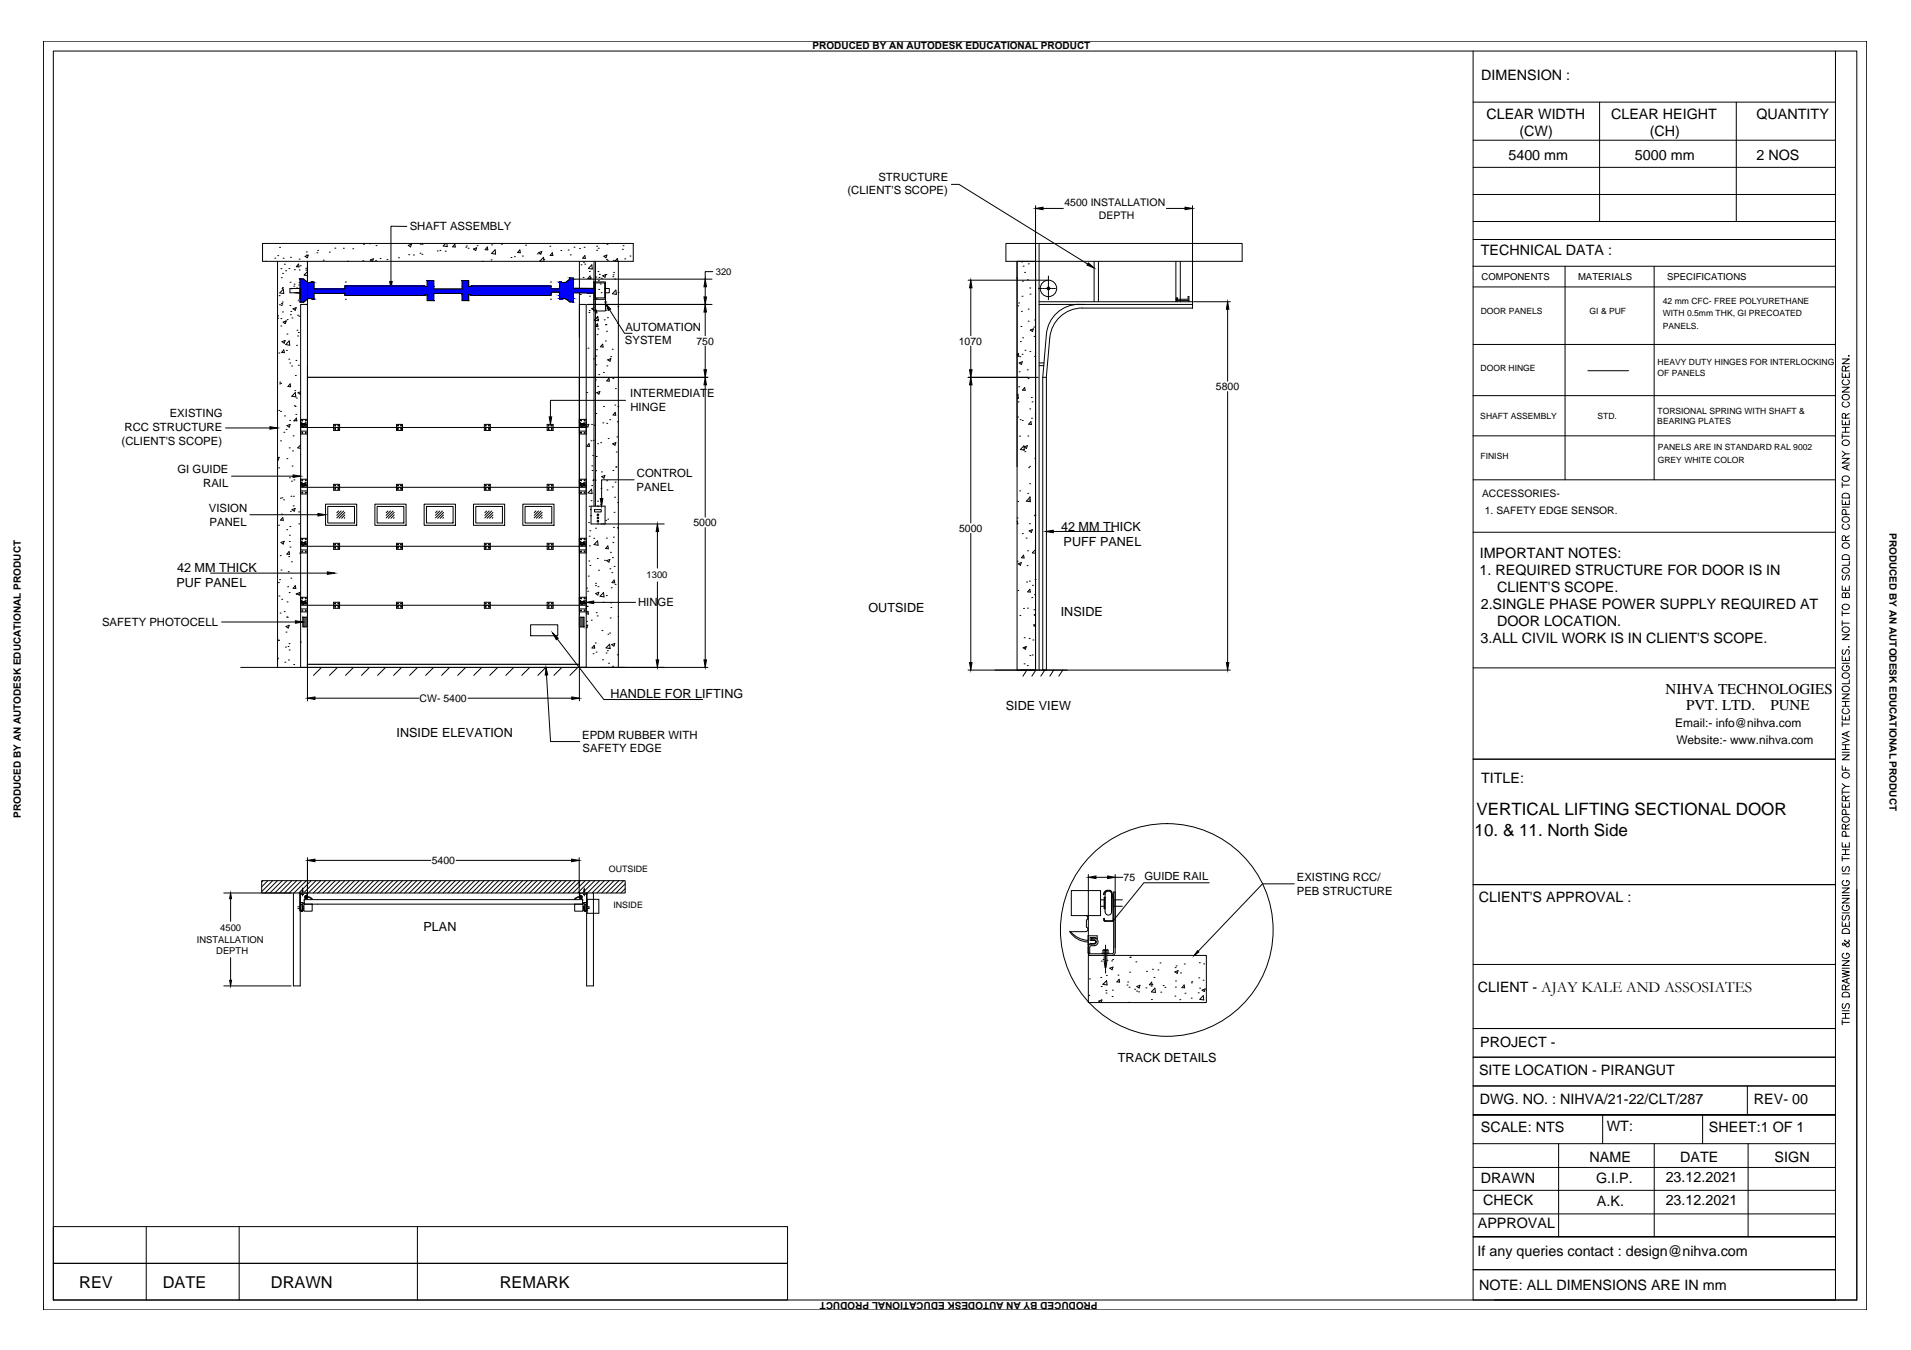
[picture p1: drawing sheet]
<svg xmlns="http://www.w3.org/2000/svg" width="841mm" height="594mm" viewBox="0 0 841 594" stroke-linecap="round" stroke-linejoin="round" font-family="sans-serif">
<defs><g id="words">
<g font-size="7.5">
<text x="649.8" y="358.6">VERTICAL LIFTING SECTIONAL DOOR</text>
<text x="649" y="367.7">10. &amp; 11. North Side</text>
</g>
<g font-size="7.2">
<text x="34.9" y="566.7">REV</text>
<text x="71.6" y="566.7">DATE</text>
<text x="119.2" y="566.7">DRAWN</text>
<text x="219.9" y="566.7">REMARK</text>
</g>
<g font-size="6.6">
<text x="733" y="305.3">NIHVA TECHNOLOGIES</text>
<text x="742" y="312.2">PVT. LTD.</text>
<text x="779.1" y="312.2">PUNE</text>
</g>
<g font-size="6.3">
<text x="651.8" y="35.3">DIMENSION :</text>
<text x="654.1" y="52.6">CLEAR WIDTH</text>
<text x="709" y="52.6">CLEAR HEIGHT</text>
<text x="773" y="52.6">QUANTITY</text>
<text x="668.7" y="60">(CW)</text>
<text x="726.1" y="60">(CH)</text>
<text x="663.8" y="70.4">5400 mm</text>
<text x="719.5" y="70.4">5000 mm</text>
<text x="773" y="70.5">2 NOS</text>
<text x="651.7" y="112.4">TECHNICAL DATA :</text>
<text x="651.2" y="245.7">IMPORTANT NOTES:</text>
<text x="651.1" y="253.1">1. REQUIRED STRUCTURE FOR DOOR IS IN</text>
<text x="658.8" y="260.6">CLIENT'S SCOPE.</text>
<text x="651.7" y="268">2.SINGLE PHASE POWER SUPPLY REQUIRED AT</text>
<text x="658.8" y="275.4">DOOR LOCATION.</text>
<text x="651.6" y="282.9">3.ALL CIVIL WORK IS IN CLIENT'S SCOPE.</text>
<text x="651.8" y="344.4">TITLE:</text>
<text x="650.8" y="396.9">CLIENT'S APPROVAL :</text>
<text x="650.4" y="436.4">CLIENT - AJAY KALE AND ASSOSIATES</text>
<text x="651.5" y="460.7">PROJECT -</text>
<text x="650.9" y="473.2">SITE LOCATION - PIRANGUT</text>
<text x="651.2" y="485.7">DWG. NO. : NIHVA/21-22/CLT/287</text>
<text x="771.9" y="485.6">REV- 00</text>
<text x="707.1" y="497.8">WT:</text>
<text x="651.7" y="498.2">SCALE: NTS</text>
<text x="752.1" y="498.2">SHEET:1 OF 1</text>
<text x="699.6" y="511.4">NAME</text>
<text x="739.5" y="511.4">DATE</text>
<text x="781" y="511.5">SIGN</text>
<text x="651.7" y="520.8">DRAWN</text>
<text x="702.5" y="520.7">G.I.P.</text>
<text x="733.1" y="520.2">23.12.2021</text>
<text x="652.8" y="530.2">CHECK</text>
<text x="702.8" y="530.7">A.K.</text>
<text x="733.1" y="530.2">23.12.2021</text>
<text x="650.4" y="540.5">APPROVAL</text>
<text x="650.3" y="552.9">If any queries contact : design@nihva.com</text>
<text x="650.9" y="567.8">NOTE: ALL DIMENSIONS ARE IN mm</text>
</g>
<g font-size="5.5">
<text x="467" y="233.5">42 MM THICK</text>
<text x="468.1" y="240.1">PUFF PANEL</text>
<text x="77.9" y="251.9">42 MM THICK</text>
<text x="77.6" y="258.5">PUF PANEL</text>
<text x="382.2" y="269.5">OUTSIDE</text>
<text x="466.9" y="270.9">INSIDE</text>
<text x="268.6" y="306.9">HANDLE FOR LIFTING</text>
<text x="442.7" y="312.3">SIDE VIEW</text>
<text x="174.6" y="324.4">INSIDE ELEVATION</text>
<text x="186.4" y="409.8">PLAN</text>
<text x="492" y="467.4">TRACK DETAILS</text>
</g>
<g font-size="5.2">
<text x="737.3" y="319.9">Email:- info@nihva.com</text>
<text x="737.8" y="327.6">Website:- www.nihva.com</text>
</g>
<g font-size="5">
<text x="386.6" y="79.4">STRUCTURE</text>
<text x="372.9" y="85.5">(CLIENT'S SCOPE)</text>
<text x="180.3" y="101.4">SHAFT ASSEMBLY</text>
<text x="275.2" y="145.5">AUTOMATION</text>
<text x="275" y="151.5">SYSTEM</text>
<text x="277.4" y="174.9">INTERMEDIATE</text>
<text x="74.7" y="183.6">EXISTING</text>
<text x="277.4" y="181">HINGE</text>
<text x="54.8" y="189.6">RCC STRUCTURE</text>
<text x="53.5" y="195.7">(CLIENT'S SCOPE)</text>
<text x="78.1" y="208.4">GI GUIDE</text>
<text x="89.4" y="214.3">RAIL</text>
<text x="280.2" y="216">PANEL</text>
<text x="280.3" y="210">CONTROL</text>
<text x="91.9" y="225.4">VISION</text>
<text x="92.2" y="231.3">PANEL</text>
<text x="280.8" y="266.9">HINGE</text>
<text x="44.9" y="275.5">SAFETY PHOTOCELL</text>
<text x="256.2" y="325.1">EPDM RUBBER WITH</text>
<text x="256.4" y="331.1">SAFETY EDGE</text>
<text x="503.7" y="387.4">GUIDE RAIL</text>
<text x="570.7" y="387.7">EXISTING RCC/</text>
<text x="570.7" y="393.8">PEB STRUCTURE</text>
</g>
<g font-size="4.6">
<text x="468.5" y="90.6">4500 INSTALLATION</text>
<text x="483.6" y="96.2">DEPTH</text>
<text x="306.5" y="151.7">750</text>
<text x="421.9" y="151.7">1070</text>
<text x="535.1" y="171.7">5800</text>
<text x="305.2" y="231.5">5000</text>
<text x="422.1" y="234">5000</text>
<text x="184.7" y="308.9">CW- 5400</text>
<text x="190" y="380.3">5400</text>
<text x="494.5" y="387.7">75</text>
</g>
<g font-size="4.5">
<text x="652.2" y="218.8">ACCESSORIES-</text>
<text x="653.5" y="226.4">1. SAFETY EDGE SENSOR.</text>
</g>
<g font-size="4.4">
<text x="357.6" y="21.6">PRODUCED BY AN AUTODESK EDUCATIONAL PRODUCT</text>
<text x="831.5" y="234.6" transform="rotate(90 831.5 234.6)">PRODUCED BY AN AUTODESK EDUCATIONAL PRODUCT</text>
<text x="9.1" y="360" transform="rotate(-90 9.1 360)">PRODUCED BY AN AUTODESK EDUCATIONAL PRODUCT</text>
<text x="483" y="573" transform="rotate(-180 483 573)">PRODUCED BY AN AUTODESK EDUCATIONAL PRODUCT</text>
</g>
<g font-size="4.2">
<text x="652" y="123.2">COMPONENTS</text>
<text x="694.5" y="123.2">MATERIALS</text>
<text x="733.7" y="123.2">SPECIFICATIONS</text>
</g>
<g font-size="4.1">
<text x="315" y="121">320</text>
<text x="284.5" y="254.5">1300</text>
<text x="96.9" y="409.9">4500</text>
<text x="86.6" y="414.9">INSTALLATION</text>
<text x="95.1" y="419.9">DEPTH</text>
</g>
<g font-size="3.9">
<text x="267.9" y="383.6">OUTSIDE</text>
<text x="270" y="399.6">INSIDE</text>
</g>
<g font-size="3.8">
<text x="731.8" y="133.9">42 mm CFC- FREE POLYURETHANE</text>
<text x="651.7" y="138.2">DOOR PANELS</text>
<text x="699.6" y="138.2">GI &amp; PUF</text>
<text x="731.8" y="139">WITH 0.5mm THK, GI PRECOATED</text>
<text x="731.8" y="144.6">PANELS.</text>
<text x="729.5" y="160.6">HEAVY DUTY HINGES FOR INTERLOCKING</text>
<text x="651.6" y="163.5">DOOR HINGE</text>
<text x="729.5" y="165.7">OF PANELS</text>
<text x="651.5" y="184.5">SHAFT ASSEMBLY</text>
<text x="703" y="184.5">STD.</text>
<text x="729.5" y="182.3">TORSIONAL SPRING WITH SHAFT &amp;</text>
<text x="729.4" y="186.7">BEARING PLATES</text>
<text x="651.6" y="202.1">FINISH</text>
<text x="729.5" y="198.2">PANELS ARE IN STANDARD RAL 9002</text>
<text x="729.5" y="203.6">GREY WHITE COLOR</text>
</g>
</g></defs>
<!-- layer: 0 -->
<g fill="none" stroke="#000" stroke-width=".44">
<path d="M19.1 18.1h802.4v558.3h-802.4zM23.5 22.5h793.7v549.6h-793.7zM648.3 22.5v549.6h159.5v-549.6M648.3 44.9h159.5M704 44.9v52.6M764.1 44.9v52.6M648.3 73.6h159.5M648.3 61.7h159.5M179 99.6h-6.9v24.3M418.7 81.1h3.3l56.7 35.1M455.7 90.5v204.4M459 91.7h9"/>
<path d="M513.3 91.7h8.2M524.8 90.5v45.1l-48.5-.1a14.4 14.4 0 0 0-14.3 13.2M648.3 85.6h159.5M648.3 97.5h159.5M115.5 107.1h163.2v7.9h-163.2zM117.1 115h-.1M121 113.6h.1M122.1 115v178.7M122.2 112.5h.1M123 108.9h.1M123.6 118.2h.1M124.6 113.7h.1"/>
<path d="M125.2 116.3h.1M125.7 119.2h.1M127.1 118.2h.1M127.8 113.2h.1M129.6 118.7h.1M131.4 116.2l.2 1.3-1.2-.1zM131.6 114h.1M131.7 118.8h.1M132.1 117h.1M134.3 112.8l1.4-.5-.4 1.2zM134.5 118.1h.1M134.6 118.9h.1"/>
<path d="M134.8 110.9h.1M134.8 112.3h.1M135.3 119.5l-1.5 1.6 1.5 .2M135.3 115v19M139.5 111.2h.1M139.8 110.2h.1M142.3 114.5h.1M144.9 110.9h.1M147.4 109.2h.1M151.1 109.2h.1M152.9 115h.1M155.3 109.5h.1"/>
<path d="M159.7 114.8h.1M159.9 107.5h.1M162.7 107.3h.1M163.8 115l-.8-.6 1.4-.5-.4 1.1M165.3 114.7h.1M165.5 108.1h.1M167.3 113.7h.1M170.3 114.2h.1M175.4 113.4h.1M179.7 108l1.4-.5-.4 1.2zM179.8 112.1h.1M182 112.2h.1"/>
<path d="M184.8 111.4h.1M185.1 107.1l-.2 .2 1.2 .2-.1-.4M185.7 111.9h.1M192.4 110.4h.1M193.6 110.2h.1M195.9 110.5h.1M196.1 107.1l-1.1 1.1 1.8 .3-.1-1.4M200.2 107.5l.2 1.2-1.2-.1zM205 108.8h.1M205.2 108.2h.1M206 109.2h.1M208.4 109.6l1.4-.6-.4 1.3z"/>
<path d="M210 108.1h.1M212.3 115h.1M214.5 108.7l.2 1.3-1.2-.1zM216.1 114.4h.1M216.4 107.8h.1M217.6 107.1h.1M217.9 109.9l.2 1.9-1.8-.3zM220.7 107.5h.1M224.9 113.3h.1M226.4 113h.1M228.8 110l.2 1.2-1.2-.1zM229.9 112.7h.1"/>
<path d="M231.3 107.9h.1M236.4 111.7h.1M237 111.2l1.4-.6-.4 1.2zM237.5 111.7h.1M238.8 115l-1.2-.2 1.6-1.6 .2 1.8M239.3 114.2h.1M242 108.4h.1M243.1 111.2l.2 1.3-1.2-.1zM246.8 110.2h.1M250 110h.1M251 112.2h.1M252.6 108.8h.1"/>
<path d="M255 115v11.9M255 109.4h.1M255.7 116.5h.1M256.8 115.4h.1M257.1 108.8h.1M257.4 116.2h.1M257.4 112.5l.2 1.2-1.2-.1zM259.4 119.5h.1M260.4 116.5l.3 1.9-1.8-.3 1.6-1.6M261.4 115v107.7M262.1 115v107.7M262.6 110.1h.1"/>
<path d="M262.6 108.4h.1M263.2 119.5h.1M263.3 109.2h.1M265.7 112.8l1.4-.5-.4 1.1zM266.9 114.2h.1M267.1 107.5h.1M267.3 114.5h.1M269.9 114.6h.1M270.1 119.9h.1M271.7 113.7l.2 1.3-1.2-.1zM272.1 115v178.7M273.9 109.7h.1"/>
<path d="M274.2 108.1h.1M274.9 113.9h.1M277.3 112.7h.1M313.7 119.5h-3.3v3.3M442.7 107.1h104v7.9h-104zM447.6 115h8.1v179.9h-8.1zM447.6 115v90.4M449.7 115.3h.1M450.3 117.1h.1M450.9 119.9h.1M452.6 116.1h.1M481.5 115v17.8"/>
<path d="M483.4 115v17.8M517.5 115v17.8M519.4 115v17.8M648.2 117.2h159.5M648.3 105.4h159.5M688.8 117.2v93.9M728 117.2v93.9M122.1 139h.1M122.1 139v1.2M122.8 130.1h.1M123 134.1h.1M123.8 134.4h.1"/>
<path d="M123.8 122.2h.1M123.9 133.5h.1M124.1 133.8h.1M124.1 126.9h.1M124.2 132.9h.1M124.3 126.6h.1M124.3 137.3h.1M124.3 120.3h.1M124.7 127.3l.2 1.9-1.8-.3zM127.6 134.5h.1M127.6 126.9h4.5v1.9h-4.5zM127.6 124.2h.1"/>
<path d="M127.8 138.5h.1M128 137.1h.1M128.2 127.1h.1M128.5 139.9h.1M129 135.9l1.4-.5-.5 1.2zM129.3 125.9h.1M129.4 125h.1M129.7 128.8h2.4v4.2h1.6l1.9-1.6 2.6 .3v-2.6h13.6v.8h35l.5-.2M130.3 126.9l.5-.2-.1 .2M130.6 128.8h1.5v2.6M131 138.7h.1M131.2 132.1h.1"/>
<path d="M131.5 125.4h.1M131.5 139.1h.1M131.6 132.8h.1M132.1 126.9v1.9M132.3 134h3v159.7h-3zM133.7 122.9l-1.6-.1v4.1h-2.4M133.7 122.9l1.9 1.5h1.7v-.3M133.7 122.8v.1M134.3 132.3l-.1 .1M137.3 124.1h.1M137.3 124.1h.9v3.1h13.6v-1.4h35l.5 .3M152 124.1h.1"/>
<path d="M152 131.7h.1M187.3 126.1h.1M187.3 129.7h.1M187.3 129.7h.7v2.6h2.9v-3.2h12.5v3.2h2.9v-2.6h.7M187.3 126.1h.7v-2.6h2.9v3.7h12.5v-3.7h2.9v2.6h.7M207 126.1h.1M207 129.7h.1M207 126.1l.5-.3h35v1.4h3.7v-3.1l2.6 .3 2-1.6v-.5h1.6v4.6h8.9M242.2 124.1h.1M242.2 131.7h.1M251.8 122.8h61.6M255 134h3v159.7h-3z"/>
<path d="M255 128.8v19.6M255.4 129.6h.1M256.3 128.7h.1M256.6 122.1h.1M258.4 134h55M259.2 137.5h.1M259.3 136.7h.1M259.4 130.3h.1M259.7 121.4l.2 1.3-1.2-.1zM259.9 122.3h.1M260.2 127.5l.2 1.2-1.2-.1zM261.3 127.1l-.5 .1 .5 .4"/>
<path d="M261.3 124.1h5.2v7.6h-5.2zM261.3 131.7v5.1h5.2v-5.1M261.3 128.8h-8.9v4.1h-1.6l-2-1.5-2.6 .2v-3h-3.7v1.3h-35l-.5-.2M261.4 135.5l-1 .3 1 .6M261.7 124.5h4.4v6.6h-4.4zM262.1 136.9l.3-.4 .3 1.2h-.6M262.3 121.9h.1M262.4 131.4h.1M263.1 139.3l.2 1.9-1.8-.3zM263.2 134h.1M263.3 123.5h.1M263.5 127.4h.1"/>
<path d="M263.6 122.1h.1M263.8 120.7h.1M264.1 125h.1M264.6 128.8h.1M264.7 122.5h.1M265.2 121.4l1.4-.6-.4 1.2zM266.1 126.9h2.1v1.9h-2.1M266.6 132.9h.1M266.7 120.8h.1M266.8 136.5h.1M267.1 135.8h.1M267.3 139.8h.1"/>
<path d="M268.2 136.3l6.6 10.4h3.4M269.7 121.8h.1M269.8 120.9h.1M270.6 122.8h.1M271 127.7l.3 1.9-1.8-.3zM271.9 135h.1M272 128.7h.1M310.4 126.2v4.5M310.4 137.3v10.4M426.1 123.3h34.9M427.2 126.6v21.1M447.6 122.2v.4"/>
<path d="M447.9 134.6h.1M448.3 133.3h.1M449.5 137h.1M449.8 130.4h.1M450 123.7h.1M452.1 123.1h.1M452.5 136h.1M453.2 126.7h.1M453.3 129.4h.1M461.4 121.4v10.5M474.8 134h50M474.8 133.9a14.4 14.4 0 0 0-14.3 13.1l-1.6 19.1"/>
<path d="M517.7 131.1h.5v1.4h-.5zM518.2 131.7h4.7v-1.2h.4v2.3M518.2 132.3h5.1M525.2 132.8h16.3M540.3 136.1v31.7M648.3 126.3h159.5M122.7 155.3h.1M123.6 143.5h.1M123.6 140.2h.1M124.1 150.4l1.4-.6-.4 1.2zM124.6 141.8l1.4-.6-.5 1.2zM124.9 154l.3 1.2-1.2-.1z"/>
<path d="M126 154.2h.1M126.3 147h.1M126.4 140.7h.1M127.1 158.1h.1M127.3 150l.2 1.9-1.8-.3zM127.5 159.8h.1M130.2 158.6h.1M130.5 152h.1M130.7 145.3h.1M131 147.9h.1M131.3 146.3h.1M258.8 153.2h.1"/>
<path d="M261.2 157.9h.1M262.2 140.2h.1M262.3 156.7h.1M262.5 153.9h.1M262.7 143.1h.1M262.8 147.3h.1M262.9 142.5l.3 1.2-1.2-.1zM263 140.6h.1M263.1 144.8h.1M265.2 151.5l.2 1.2-1.1-.1zM265.9 140.7h.1M266.4 150.1h.1"/>
<path d="M266.4 142.9h.1M266.7 142.9h.1M266.9 145.8h.1M267.4 158.4l1.4-.6-.4 1.2zM268.7 157h.1M269.4 153.7h.1M271.7 142.2h.1M310.4 152.3v10.4M427.2 152.3v10.4M447.6 156.2l.6-.7 .2 1.3-.8-.1M448.5 159.7l1.4-.5-.4 1.2zM448.8 157h.1"/>
<path d="M449 150.3h.1M449.3 143.7h.1M449.8 155.9h.1M450.1 148.7h.1M451.1 154.1h.1M452.5 141.3h.1M453.2 154.7h.1M453.4 145.2l1.4-.5-.4 1.2zM454.9 143.9h.1M455.1 148h.1M455.3 156.8h.1M455.3 140.8h.1"/>
<path d="M462 148.7l-1.5 17.4M648.3 151.6h159.5M810.7 158h3.2l-3.2 2h3.2M813.7 156.4v.3zM123.1 168.9h.1M123.1 168.2h.1M123.5 168.7h.1M127.7 168.9l.2 1.3-1.2-.1zM128.3 161.1h.1M129.5 178.5h.1M129.7 171.9h.1M129.9 178.8h.1"/>
<path d="M130 165.3h.1M130 172.7l.2 2-1.8-.3zM130.4 175.2h.1M131.3 160.7h.1M132.3 172.4l-1.1 .4 .9 .7 .2-.5M135.3 161.1v132.6M135.3 166.1h119.7v127.6M255.4 166.1h56.1M258.2 172.7h.1M259.1 166.1h.1M262.1 167.2h.1M262.3 160.6h.1"/>
<path d="M262.6 172.8l1.4-.5-.4 1.2zM263 170h.1M263.5 164.8h.1M265.5 163.9h.1M265.6 178.9h.1M267.1 161h.1M268 166.5l.2 1.2-1.2-.1zM269.7 166.6h.1M270.6 178.3h.1M270.8 171h.1M271.9 179h.1M275.3 176.2h-33.1v7.3"/>
<path d="M310.4 169.4v58.2M426.1 166.1h30.8M427.2 169.4v60.7M447.6 173.8l.4-.3 .2 1.8-.6-.1M448.1 176.9h.1M448.3 170.2h.1M448.5 163.6h.1M450.9 170.5l.3 1.3-1.2-.1zM452.1 162.8h.1M452.4 166.6h.1M453.2 179.9h.1M453.9 174.9h.1"/>
<path d="M454.2 176.9h.1M540.3 172.3v119.3M648.2 174.1h159.5M698.8 163.1h17.9M810.7 170.4h3.2l-3.2 2.1h3.2M810.7 164.1v2h3.2v-2M810.9 174.2a1.58 1.58 0 0 1 1.9-.6 1.58 1.58 0 0 1 .9 1.8 1.57 1.57 0 0 1-1.9 .6 1.57 1.57 0 0 1-.9-1.8zM811.5 176.9a1.16 1.16 0 0 0-.8 1.3 1.16 1.16 0 0 0 1.2 .9h.8a1.15 1.15 0 0 0 1.2-.9 1.15 1.15 0 0 0-.8-1.3M811.5 167.1a1.16 1.16 0 0 0-.8 1.3 1.16 1.16 0 0 0 1.2 1h.8a1.15 1.15 0 0 0 1.2-1 1.15 1.15 0 0 0-.8-1.3M812.2 163.2l-.1-1.8-.8-.3-.4 .3-.2 1.8h3.2M812.2 164.9v1.2M813.9 161.1l-1.7 1.1"/>
<path d="M99.3 188.3h19.5M122.7 180.6h.1M123.5 181h.1M123.5 194h.1M124.9 190.2h.1M125.2 183h.1M125.9 189h.1M126.3 187.3l1.4-.5-.4 1.2zM127.3 197.1h.1M127.5 185h.1M128.7 198.4h.1M129 191.8h.1"/>
<path d="M129.3 185.2h.1M130.2 182.4h.1M130.4 184l.3 1.2-1.2-.1zM132.3 195.8l-1.3 1.3 1.3 .2M132.3 184.6v6.4h3M135.3 188.1h119.7M146.8 186.8h2.7v2.6h-2.7zM174.5 186.8h2.6v2.6h-2.6zM213.2 186.8h2.6v2.6h-2.6zM240.8 186.8h2.6v2.6h-2.6zM258 187.2l1.1-.5-.4 1.2-.7-.5M258 184.6v6.4h-3"/>
<path d="M259.2 195.2l.2 1.3-1.2-.1zM260.1 194h.1M260.3 186.8h.1M261.1 193.7h.1M261.3 187.1h.1M262.2 181.9h.1M263 195.3h.1M264.3 194.8h.1M265.3 186.1h.1M267 186.3h.1M267.6 193h.1M268.3 184.7h.1"/>
<path d="M269.6 195.3l1.4-.5-.3 1.1zM270.7 181.5l.3 1.2-1.2-.1zM271.2 198.9h.1M271.5 192.3h.1M271.7 185.6h.1M447.8 183.5h.1M448.7 191.9h.1M449 184.7h.1M449.9 185.1h.1M450.2 197.9h.1M450.6 196.2l.2 1.9-1.8-.3zM450.7 196.7l1.4-.6-.4 1.2z"/>
<path d="M451 198.8h.1M452.3 191.9h.1M453.7 185.5l.2 1.3-1.2-.1zM454 184.1h.1M455.7 182.1v.2M648.2 191.8h159.5M810.7 184.9v2h3.2v-2M810.7 191v2M810.7 198.5l1.5 1.2M810.7 192h3.2M810.7 190.2h3.2M810.7 188.1h3.2"/>
<path d="M810.9 194.3a1.58 1.58 0 0 1 1.9-.7 1.58 1.58 0 0 1 .9 1.8 1.57 1.57 0 0 1-1.9 .7 1.57 1.57 0 0 1-.9-1.8zM812.2 184l-.1-1.8-1.1-.1-.3 1.9h3.2M812.2 185.7v1.2M812.2 188.1v2.1M813.9 199.7h-1.7l-1.5 1.2M813.9 181.9l-1.7 1.1M101.9 209.5h27.1M122.1 201.5l.8-.3-.5 1.2-.3-.1M122.6 205.9h.1M123.4 219.2h.1M124.1 219.1h.1M124.8 219.9h.1"/>
<path d="M126.3 201.8h.1M127.4 210.3h.1M128 218.4h.1M128.3 211.7h.1M128.5 205.1h.1M128.7 209.7h.1M129.1 218.4h.1M129.3 211.2h.1M132.3 200.1h.1M132.3 210.9v6.5h3M135.3 214.4h119.7M146.8 213.1h2.7v2.7h-2.7z"/>
<path d="M174.5 213.1h2.6v2.7h-2.6zM213.2 213.1h2.6v2.7h-2.6zM240.8 213.1h2.6v2.7h-2.6zM258 210.9v6.5h-3M260.3 215.3l.3 1.9-1.8-.3zM260.4 213.7h.1M260.4 205h.1M260.6 207h.1M260.8 200.4h.1M261.4 210.9l-.4 .5h.4M262.1 210.5v1M262.2 207.2h.1"/>
<path d="M262.4 200.9h.1M264.5 214.9h.1M264.7 207.7h.1M264.8 209.7l1.4-.5-.4 1.2zM267 211.6h.1M267.1 215.6h.1M269.5 214.3h.1M269.7 207h.1M270.5 218.8h.1M270.7 212.2h.1M270.9 205.5h.1M271.1 205.5h.1"/>
<path d="M279.1 211.1h-14.3v8.3M448.8 216h.1M452.3 217.1h.1M452.7 205.8h.1M453 218.7h.1M453.1 212.9h.1M453.1 205.2h.1M453.3 218.9l-1.6 1.6 1.8 .3-.2-1.9M455.7 201.5v.2M648.3 211.1h159.5M810.7 201.7h3.2l-3.2 2.1h3.2M810.7 212.4v2.1"/>
<path d="M810.7 213.5h3.2M810.9 217.6a1.76 1.76 0 0 1 3 .5v1h-3.2zM810.9 210a1.58 1.58 0 0 1 1.9-.6 1.58 1.58 0 0 1 .9 1.8 1.57 1.57 0 0 1-1.9 .7 1.57 1.57 0 0 1-.9-1.9zM812.8 205v1.5M813.9 204.5l-3.2 1.2 3.2 1.3M110 226.5h29.9M122.6 231.1h.1M123.7 238.7l1.4-.5-.5 1.2zM123.8 226.3h.1M124.4 227.7l.3 1.3-1.2-.1zM126.2 233.1h.1M127.3 238.3h.1"/>
<path d="M127.4 235.5h.1M127.6 231.7h.1M127.8 225h.1M128.5 224.3l1.4-.6-.4 1.2zM129 222.6h.1M131.4 225.3h.1M131.5 230.5h.1M132.3 236.9v6.4h3M143.3 221.9h13.7v9.3h-13.7zM144.2 222.9h11.8v7.3h-11.8zM146.8 239.1h2.7v2.7h-2.7zM149 224.9l-.8 .7"/>
<path d="M150.1 224.9l-1.9 1.9M151.3 224.9l-3.1 3M151.8 225.5l-2.6 2.6M151.8 226.6l-1.5 1.5M151.8 227.7l-.3 .4M165 221.9h13.7v9.3h-13.7zM166 222.9h11.7v7.3h-11.7zM170.7 224.9l-.8 .7M171.8 224.9l-1.9 1.9M173 224.9l-3.1 3M173.5 225.5l-2.6 2.6M173.5 226.6l-1.4 1.5"/>
<path d="M173.5 227.7l-.3 .4M174.5 239.1h2.6v2.7h-2.6zM186.7 221.9h13.7v9.3h-13.7zM187.7 222.9h11.7v7.3h-11.7zM192.4 224.9l-.7 .7M193.6 224.9l-1.9 1.9M194.7 224.9l-3 3M195.2 225.5l-2.6 2.6M195.2 226.6l-1.5 1.5M195.2 227.7l-.3 .4M208.4 221.9h13.7v9.3h-13.7zM209.4 222.9h11.7v7.3h-11.7z"/>
<path d="M213.2 239.1h2.6v2.7h-2.6zM214.1 224.9l-.7 .7M215.3 224.9l-1.9 1.9M216.4 224.9l-3 3M216.9 225.5l-2.6 2.6M216.9 226.6l-1.5 1.5M216.9 227.7l-.3 .4M230.1 221.9h13.7v9.3h-13.7zM231.1 222.9h11.7v7.3h-11.7zM235.9 224.9l-.8 .7M237 224.9l-1.9 1.9M238.1 224.9l-3 3"/>
<path d="M238.6 225.5l-2.6 2.6M238.6 226.6l-1.4 1.5M238.6 227.7l-.3 .4M240.8 239.1h2.6v2.7h-2.6zM258 236.9v6.4h-3M259 230h.1M259.3 222.8h.1M259.3 236h.1M259.6 233.6h.1M259.9 226.9h.1M260.1 220.3h.1M260.1 224.1v.3"/>
<path d="M261.3 236.9h.1M261.6 224.3h3v1h-3zM262.1 232.4h.1M262.9 220.5h.1M263 238l.2 1.9-1.8-.3zM264.2 222.2h.1M266.3 230.6v-7.9h-6.2v7.9h32.2M266.5 229h.1M266.9 236.8h.1M267.5 228.5h.1M269.7 238.7h.1M269.9 236.4h.1"/>
<path d="M270 232.1h.1M270.2 225.5h.1M271.8 221.1h.1M272.1 232.1l-.3 .2 .3 .1M289.3 233.9v16.1M310.4 232.2v58.2M427.2 234.7v56.9M447.6 228h.1M447.6 229.4l.3 1.1h-.3M447.9 220.7h.1M449.9 234.8h.1M451.6 236.8h.1"/>
<path d="M452.9 220.1h.1M452.9 233.6l1.4-.5-.4 1.2zM453.1 230.5h.1M455.2 226.9h.1M455.5 226.6h.1M463.5 233.9h26.7M648.3 234.2h159.5M810.7 220v2h3.2v-2M810.7 223.2h3.2M810.9 239.5a1.58 1.58 0 0 1 1.9-.6 1.58 1.58 0 0 1 .9 1.8 1.57 1.57 0 0 1-1.9 .6 1.57 1.57 0 0 1-.9-1.8zM810.9 228a1.58 1.58 0 0 1 1.9-.6 1.58 1.58 0 0 1 .9 1.8 1.57 1.57 0 0 1-1.9 .6 1.57 1.57 0 0 1-.9-1.8zM811.5 230.7a1.16 1.16 0 0 0-.8 1.3 1.16 1.16 0 0 0 1.2 .9h.8a1.15 1.15 0 0 0 1.2-.9 1.15 1.15 0 0 0-.8-1.3"/>
<path d="M812.2 237.9l-.1-1.9-1.1-.1-.3 2h3.2M812.2 220.8v1.2M812.4 226.3l-.2-1.8-.4-.3-.9 .3-.2 1.8h3.2M813.9 235.7l-1.7 1.1M92.7 252.2h51.4M122.5 256.4h.1M123 255.1h.1M123.3 244.5h.1M123.7 250.9h.1M126.6 258.2h.1M126.8 251.6h.1M127.1 244.9h.1"/>
<path d="M127.2 242.7l.2 1.3-1.1-.1zM127.6 240.7h.1M128 254.4h.1M128.2 247.2h.1M130 257.7l.2 1.3-1.2-.1zM131.8 243.4h.1M135.3 240.4h119.7M258.2 258.8h.1M258.9 253.5h.1M259.1 246.9h.1M259.4 240.2h.1M259.6 248.8h.1"/>
<path d="M262.1 257.7h.1M262.1 256.7h.1M262.9 245.8h.1M263.2 258.2h.1M263.4 250.9h.1M266 246.6h.1M267 246.7l1.4-.5-.4 1.2zM267.5 240.2l.2 1.3-1.2-.1zM268.4 250.3h.1M268.7 243.1h.1M269 258.6h.1M269.3 252h.1"/>
<path d="M269.5 245.4h.1M270.3 249.2h.1M270.3 255.3l.2 1.2-1.2-.1zM270.7 257.2h.1M289.3 256.1v34.3M447.6 247h.1M447.9 259.8h.1M448.1 248.1l1.4-.5-.4 1.2zM450.5 244.3l.2 1.3-1.2-.2zM451.8 256.1h.1M452 248.9h.1M452.3 242.4h.1"/>
<path d="M453 255.7h.1M453.2 259.3l.2 1.2h-1.1zM454.4 257.6h.1M455.5 255h.1M455.7 241.8l-1.4 1.5 1.4 .2M810.7 257.8v2h3.2v-2M810.9 250.4a1.58 1.58 0 0 1 1.9-.6 1.58 1.58 0 0 1 .9 1.8 1.57 1.57 0 0 1-1.9 .6 1.57 1.57 0 0 1-.9-1.8zM810.9 244.7a1.76 1.76 0 0 1 3 .4v1.1h-3.2zM811.2 253.1l-.5 .8 .5 1.3 .7-.3 .8-1.7 .7-.1 .3 .3 .2 1.1-.5 .7M812.2 258.6v1.2M813.9 247v1.7h-3.2M97.5 273.7h32.5"/>
<path d="M122.8 262.3h.1M123.3 269.8h.1M124 263.7h.1M125.1 269.1h.1M125.9 278.2h.1M125.9 275.7l1.4-.5-.5 1.2zM126.1 271.5h.1M126.3 264.9h.1M126.5 271.6h.1M127.3 260.8h.1M130.3 261.3h.1M130.4 261.5h.1"/>
<path d="M130.7 261.2l1.4-.5-.4 1.2zM132.3 273.2l-.5 .7h.5M132.3 262.8v6.5h3M135.3 266.3h119.7M135.3 271.6h-2v4.2h2M146.8 265h2.7v2.7h-2.7zM174.5 265h2.6v2.7h-2.6zM213.2 265h2.6v2.7h-2.6zM233.5 274.9h12v4.9h-12zM240.8 265h2.6v2.7h-2.6zM255 271.6h2v4.2h-2M258 269.9l.8-.9 .2 1.2h-1"/>
<path d="M258 275.4l.7-.3-.4 1.2-.3-.2M258 262.8v6.5h-3M258.2 273.4h.1M258.2 266.9h.1M258.4 266.8h.1M258.6 260.2h.1M260.2 272.9h.1M261.3 265.1h18.4M262.1 261.2l1.4-.6-.4 1.3zM262.4 269.6h.1M262.8 271h.1M264.9 277.5h.1"/>
<path d="M265.4 265h.1M265.6 260.8l.2 1.9-1.7-.3zM266.8 262.1h.1M267.6 279.1h.1M268.3 278.6h.1M268.5 271.9h.1M268.7 265.3h.1M268.8 267.4h.1M272.1 271.4h.1M272.1 271.3v.1M448.8 270.8h.1M450.4 267.7h.1"/>
<path d="M452.2 267.6h.1M454.1 263h.1M454.8 275h.1M455 268.3h.1M455.3 261.7h.1M455.7 274.6l-.6 .8 .6 .1M455.7 270.4l-.6 .2 .6 .4M810.7 279.3h3.2l-3.2 2.2h3.2M810.7 268.9v2.1M810.7 273.2v2.1M810.7 274.2h3.2M810.7 269.9h3.2"/>
<path d="M810.9 266.5a1.59 1.59 0 0 1 1.9-.6 1.59 1.59 0 0 1 .9 1.8 1.59 1.59 0 0 1-1.9 .6 1.59 1.59 0 0 1-.9-1.8zM811.2 276.2a1.57 1.57 0 0 1 1.8-.2 1.57 1.57 0 0 1 .7 1.7 1.5 1.5 0 0 1-2 .6 1.5 1.5 0 0 1-.5-2.1zM812.2 261.6l.6-.8 .8 .2 .3 .6v1.4h-3.2l.2-1.9 .4-.3 .8 .3 .1 1.9M122.1 289.7l.3-.1-.3 .8M122.4 281.7h.1M122.6 281.8h.1M125.4 291.4h.1M125.6 284.8h.1M126.8 284.5h.1M126.9 290.4h.1M127.2 283.2h.1M127.2 286h.1"/>
<path d="M129.3 292.4h.1M132.2 282.6h.1M135.3 294.1v14.3M135.3 292.3h119.7M141.5 293.7l-3.5 3.5M148.5 293.7l-3.5 3.5M155.6 293.7l-3.5 3.5M162.6 293.7l-3.5 3.5M169.7 293.7l-3.5 3.5M176.8 293.7l-3.6 3.5M183.8 293.7l-3.5 3.5M190.9 293.7l-3.6 3.5"/>
<path d="M197.9 293.7l-3.5 3.5M204.9 293.7l-3.5 3.5M212 293.7l-3.5 3.5M219 293.7l-3.5 3.5M226.1 293.7l-3.5 3.5M233.1 293.7l-3.5 3.5M240.2 293.7l-3.5 3.5M240.5 297l1.8 29.3h12.8M245.3 281.2l20.4 26.6h43.6M247.3 293.7l-3.5 3.5M254.3 293.7l-3.5 3.5M255 294.1v14.3"/>
<path d="M255 293.7h56.5M261 287.7h.1M261.5 284l.3 1.2-1.3-.1zM262 282.9h.1M262.3 287h.1M265.2 290.4h.1M266.8 287.3h.1M267.3 286.3h.1M267.8 291.9h.1M268 285.2h.1M268.3 283.5l.2 1.9-1.8-.3zM269.2 283.7l1.4-.5-.4 1.1z"/>
<path d="M269.6 293.2h.1M271.7 288.1h.1M426.1 294.9h115.4M450.3 285.1l1.4-.6-.4 1.2zM450.7 292.1h.1M450.7 280.6h.1M450.9 284.9h.1M452.1 292.9h.1M452.9 281h.1M453.2 288.5h.1M454.3 288.2h.1M454.5 281.6h.1"/>
<path d="M648.3 293.9h159.5M810.7 288.7v2h3.2v-2M810.7 291.9h3.2M811.2 296.4a1.55 1.55 0 0 1 1.8-.2 1.55 1.55 0 0 1 .7 1.7 1.57 1.57 0 0 1-1.9 .6 1.57 1.57 0 0 1-.9-1.8zM811.2 285.9l-.5 .7 .5 1.4 .7-.3 .8-1.7 .7-.1 .3 .3 .2 1-.5 .8M811.5 292.9a1.16 1.16 0 0 0-.8 1.4 1.16 1.16 0 0 0 1.2 .9h.8a1.13 1.13 0 0 0 1.2-1.1 1.13 1.13 0 0 0-1.2-1.2v.8M812.2 289.5v1.2M813.6 284.7h.3zM813.9 299.1v1.8h-3.2M138.6 307.2h45.7M206 307.2h45.6M810.7 314.9v1.9h3.2v-1.9"/>
<path d="M810.7 305.4h3.2l-3.2 2.1h3.2M810.7 317.6v2.1M810.7 318.6h3.2M810.7 310.8h3.2M810.7 308.7h3.2M810.9 302.5a1.59 1.59 0 0 1 1.9-.5 1.59 1.59 0 0 1 .9 1.8 1.59 1.59 0 0 1-1.9 .6 1.59 1.59 0 0 1-.9-1.9zM811.5 311.9a1.16 1.16 0 0 0-.8 1.3 1.16 1.16 0 0 0 1.2 .9h.8a1.15 1.15 0 0 0 1.2-.9 1.15 1.15 0 0 0-.8-1.3M812.2 308.7v2.1M812.2 315.6v1.2M648.3 334.1h159.5M810.7 337v1.9h3.2M810.7 332.2h3.2l-3.2 2.1h3.2"/>
<path d="M810.7 324.6l3.2 1.2-3.2 1.2M810.7 331h3.2M810.7 329.8h3.2M810.7 327.7h3.2M812.2 327.7v2.1M812.2 337.7v1.2M812.8 322.3v1.5M813.9 321.8l-3.2 1.3 3.2 1.2M810.7 353.3v1.9h3.2v-1.9M810.7 347.6v2.1M810.7 348.6h3.2M810.7 344.9l1.5 1.2"/>
<path d="M810.9 340.6a1.59 1.59 0 0 1 1.9-.6 1.59 1.59 0 0 1 .9 1.8 1.59 1.59 0 0 1-1.9 .6 1.59 1.59 0 0 1-.9-1.8zM812.2 352.4l-.1-1.9-.8-.2-.4 .2-.2 1.9h3.2M812.2 354v1.2M812.4 358.4l-.2-1.8-.4-.3-.9 .3-.2 1.8h3.2M813.9 346.1h-1.7l-1.5 1.1M813.9 350.3l-1.7 1M135.3 377.4v16.2M138.6 378.6h51M200.7 378.6h50.9M254.9 377.4v12.4M810.7 370.8v1.9h3.2v-1.9M810.7 376.8v2.1"/>
<path d="M810.7 377.9h3.2M810.7 376h3.2M810.7 373.9h3.2M810.9 360a1.58 1.58 0 0 1 1.9-.6 1.58 1.58 0 0 1 .9 1.8 1.57 1.57 0 0 1-1.9 .7 1.57 1.57 0 0 1-.9-1.9zM812.2 364.8l-.1-1.8-1.1-.1-.3 1.9h3.2M812.2 371.5v1.2M812.2 373.9v2.1M812.4 368l-.2-1.8-.4-.3-.9 .3-.2 1.8h3.2M813.9 362.7l-1.7 1.1M98.5 393h29.6M101.5 395.5v9.9M115.2 387.5h20.1v5.5h-20.1z"/>
<path d="M115.8 387.5l-.6 .6M117.9 387.5l-2.7 2.8M120 387.5l-4.8 4.9M122.1 387.5l-5.4 5.5M124.2 387.5l-5.4 5.5M126.3 387.5l-5.4 5.5M128.5 387.5l-5.5 5.5M129.1 393v40.9h3v-40.9M130.6 387.5l-5.4 5.5M132.7 387.5l-5.4 5.5M134.8 387.5l-5.4 5.5M135.4 387.5h119.5"/>
<path d="M135.4 393h119.5M136.9 387.5l-5.4 5.5M139 387.5l-5.4 5.5M141.2 387.5l-5.5 5.5M143.3 387.5l-5.4 5.5M145.4 387.5l-5.4 5.5M147.5 387.5l-5.4 5.5M149.6 387.5l-5.4 5.5M151.7 387.5l-5.4 5.5M153.9 387.5l-5.5 5.5M156 387.5l-5.4 5.5M158.1 387.5l-5.4 5.5"/>
<path d="M160.2 387.5l-5.4 5.5M162.3 387.5l-5.4 5.5M164.4 387.5l-5.4 5.5M166.6 387.5l-5.5 5.5M168.7 387.5l-5.5 5.5M170.8 387.5l-5.5 5.5M172.9 387.5l-5.5 5.5M175 387.5l-5.4 5.5M177.1 387.5l-5.4 5.5M179.3 387.5l-5.5 5.5M181.3 387.5l-5.4 5.5M183.4 387.5l-5.4 5.5"/>
<path d="M185.6 387.5l-5.5 5.5M187.7 387.5l-5.4 5.5M189.8 387.5l-5.4 5.5M191.9 387.5l-5.4 5.5M194 387.5l-5.4 5.5M196.1 387.5l-5.4 5.5M198.3 387.5l-5.5 5.5M200.4 387.5l-5.4 5.5M202.5 387.5l-5.4 5.5M204.6 387.5l-5.4 5.5M206.7 387.5l-5.4 5.5M208.8 387.5l-5.4 5.5"/>
<path d="M211 387.5l-5.5 5.5M213.1 387.5l-5.4 5.5M215.2 387.5l-5.4 5.5M217.3 387.5l-5.4 5.5M219.4 387.5l-5.4 5.5M221.5 387.5l-5.4 5.5M223.7 387.5l-5.5 5.5M225.8 387.5l-5.4 5.5M227.9 387.5l-5.4 5.5M230 387.5l-5.4 5.5M232.1 387.5l-5.4 5.5M234.2 387.5l-5.4 5.5"/>
<path d="M236.4 387.5l-5.5 5.5M238.5 387.5l-5.4 5.5M240.6 387.5l-5.4 5.5M242.7 387.5l-5.4 5.5M244.8 387.5l-5.4 5.5M246.9 387.5l-5.4 5.5M249.1 387.5l-5.5 5.5M251.2 387.5l-5.4 5.5M253.3 387.5l-5.4 5.5M254.9 387.5h20.2v5.5h-20.2zM255.4 387.5l-5.4 5.5M257 392.3l-.7 .7"/>
<path d="M257.5 387.5l-5.4 5.5M258.2 393v40.9h3v-40.9M258.4 395.8h5.1v6.1h-5.1zM259.2 399v.8M259.6 387.5l-5.4 5.5M261.8 387.5l-4.5 4.5M263.9 387.5l-5.4 5.5M266 387.5l-5.4 5.5M268.1 387.5l-5.4 5.5M270.2 387.5l-5.4 5.5M272.3 387.5l-5.4 5.5M274.5 387.5l-5.5 5.5"/>
<path d="M275.1 388.9l-4 4.1M275.1 391.1l-1.9 1.9M479 384.8v35.2M482.3 386.1h5.2M490.8 384.8v32.3M490.8 386.1h3.3M532.1 388.5h-28.7l-13.3 16.4M569.6 388.9h-14l-28.3 29.7M807.8 389.3h-159.5h159.5M810.7 395.3h3.2l-3.2 2.1h3.2M810.7 390.8h3.2l-3.2 2.1h3.2M810.7 394.1h3.2"/>
<path d="M810.7 384.5h3.2M811.2 381.4l-.5 .7 .5 1.4 .7-.3 .8-1.7 .7-.1 .3 .3 .2 1-.5 .8M811.5 398.4a1.16 1.16 0 0 0-.8 1.3 1.16 1.16 0 0 0 1.2 1h.8a1.13 1.13 0 0 0 1.2-1.2 1.13 1.13 0 0 0-1.2-1.1v.8M811.5 387.5a1.16 1.16 0 0 0-.8 1.3 1.16 1.16 0 0 0 1.2 .9h.8a1.13 1.13 0 0 0 1.2-1.1 1.13 1.13 0 0 0-1.2-1.1v.7M817.2 391.4v180.7h-159.5M470.8 410h6.9M810.7 405.6v2h3.2v-2M810.7 401.7h3.2M811.2 408.9l.7-.3 1.5 .3 .5 .8v1h-3.2v-1zM811.2 402.8l-.5 .7 .5 1.4 .7-.3 .8-1.6 .7-.2 .3 .3 .2 1-.5 .8M811.5 419.5a1.19 1.19 0 0 0-.8 1.3 1.19 1.19 0 0 0 1.2 1h.8a1.14 1.14 0 0 0 1.2-1.2 1.14 1.14 0 0 0-1.2-1.1v.7M812.1 413.7l-.3 .3 1.2 .6a1.04 1.04 0 0 1 1 1 1.04 1.04 0 0 1-1 1.1l-1.5-1.7-.8 .5 .5 .5 .7-.2 1.8-1.4 .2-.6-.3-.1"/>
<path d="M812.2 406.4v1.2M98.5 433.9h29.6M101.5 421.4v10M479 420.4h51.9v20.8h-51.9zM479.2 438h.1M479.4 430.8h.1M484.4 430.1h.1M484.6 434.1h.1M484.7 422.9h.1M485.4 433.1h.1M485.5 422.2h.1M486.7 435.8h.1"/>
<path d="M486.8 437h.1M486.9 429.2h.1M487 431.5l.2 1.9-1.7-.3zM487.1 422.6h.1M488.4 426.1l1.4-.5-.4 1.1zM489.2 422.9h.1M489.4 438.5h.1M489.6 435.7h.1M489.7 422.3h.1M492 429.1h.1M492.5 430.9l.2 1.3-1.2-.1zM496 433.5h.1"/>
<path d="M496.3 432.1h.1M496.9 434.5h.1M497.1 427.8h.1M497.3 421.3h.1M497.4 421.2h.1M499.3 435.3h.1M499.9 423.3h.1M500.2 436.1h.1M500.3 434.1l1.4-.5-.4 1.2zM501.1 436.5h.1M504.3 434.7h.1M504.6 427.5h.1"/>
<path d="M506.7 433.9h.1M506.7 439.8h.1M506.8 432.2l.2 1.2h-1.1zM507 433.2h.1M507.2 426.5h.1M507.9 430.1h.1M508.3 434.8l.2 1.9-1.8-.3zM509.6 426.8h.1M510.5 423.7h.1M510.9 436.6h.1M511.9 433.7h.1M512.7 434.5h.1"/>
<path d="M517.1 438.3h.1M517.1 427.7l1.4-.6-.4 1.3zM517.2 425.8h.1M517.3 434.4h.1M517.3 431.7h.1M517.6 425.1h.1M519.2 439.9h.1M519.5 428.1h.1M521.1 433.4l.2 1.3-1.1-.1zM521.2 424.2h.1M521.5 437.1h.1M524.2 439.2h.1"/>
<path d="M524.3 432.5h.1M524.5 432h.1M527.3 436.9h.1M527.6 430.3h.1M527.8 423.7h.1M528 434.8h.1M529 435.7l1.4-.5-.4 1.2zM529.5 431.4h.1M529.6 438.1l.2 1.9-1.8-.3zM529.7 424.2h.1M648.3 424.4h159.5M810.7 427l3.2 .7-3.2 .8 3.2 .7-3.2 .8"/>
<path d="M810.7 422.8h3.2l-3.2 2.1h3.2M810.7 426.1h3.2M811.2 436.9l.7-.3 1.5 .3 .5 .8v1h-3.2v-1zM812.2 435.6l-.1-1.9-.8-.3-.4 .3-.2 1.9h3.2M812.8 430.9v1.5M813.9 430.4l-3.2 1.3 3.2 1.1M813.9 433.4l-1.7 1.1M483.5 440.5l1.4-.5-.4 1.2zM496.7 441.1h.1M648.3 452.6h159.5M810.7 449.9h3.2M810.7 448.8v2.2"/>
<path d="M810.7 448.1h3.2M810.7 446h3.2M810.7 444.8h3.2M811.2 441.6l-.5 .8 .5 1.4 .7-.4 .8-1.6 .7-.2 .3 .3 .2 1.1-.5 .8M812.2 446v2.1M648.3 465.2h159.5M648.3 477.9h159.5M769 477.9v12.7M705.3 490.6v12.7M749.3 490.6v12.7M807.8 490.6h-159.5h159.5M648.3 503.3h159.5"/>
<path d="M648.3 513.7h159.5M685.9 503.3v41M728 503.3v41M769.3 503.3v41M23.5 539.8h323.1v16.1h-323.1zM64.4 539.8v32.3M105.3 539.8v32.3M183.7 539.8v32.3M648.3 523.8h159.5M648.3 534.2h159.5M23.5 555.9h323.1v16.2h-323.1zM648.3 558.7h159.5"/>
<path d="M807.8 544.3h-159.5h159.5"/>
<circle cx="461.4" cy="126.9" r="3.6"/>
<circle cx="133" cy="190.5" r=".19"/>
<circle cx="133" cy="185.1" r=".19"/>
<circle cx="134.6" cy="185.1" r=".19"/>
<circle cx="134.6" cy="190.5" r=".19"/>
<circle cx="147.5" cy="188.8" r=".19"/>
<circle cx="147.5" cy="187.3" r=".19"/>
<circle cx="148.9" cy="187.3" r=".19"/>
<circle cx="148.9" cy="188.8" r=".19"/>
<circle cx="175.1" cy="187.3" r=".19"/>
<circle cx="175.1" cy="188.8" r=".19"/>
<circle cx="176.5" cy="187.3" r=".19"/>
<circle cx="176.5" cy="188.8" r=".19"/>
<circle cx="213.8" cy="188.8" r=".19"/>
<circle cx="213.8" cy="187.3" r=".19"/>
<circle cx="215.2" cy="187.3" r=".19"/>
<circle cx="215.2" cy="188.8" r=".19"/>
<circle cx="241.5" cy="187.3" r=".19"/>
<circle cx="241.5" cy="188.8" r=".19"/>
<circle cx="242.9" cy="187.3" r=".19"/>
<circle cx="242.9" cy="188.8" r=".19"/>
<circle cx="255.7" cy="185.1" r=".19"/>
<circle cx="255.7" cy="190.5" r=".19"/>
<circle cx="257.3" cy="190.5" r=".19"/>
<circle cx="257.3" cy="185.1" r=".19"/>
<circle cx="133" cy="216.8" r=".19"/>
<circle cx="133" cy="211.4" r=".19"/>
<circle cx="134.6" cy="211.4" r=".19"/>
<circle cx="134.6" cy="216.8" r=".19"/>
<circle cx="147.5" cy="213.7" r=".19"/>
<circle cx="147.5" cy="215.2" r=".19"/>
<circle cx="148.9" cy="215.2" r=".19"/>
<circle cx="148.9" cy="213.7" r=".19"/>
<circle cx="175.1" cy="213.7" r=".19"/>
<circle cx="175.1" cy="215.2" r=".19"/>
<circle cx="176.5" cy="215.2" r=".19"/>
<circle cx="176.5" cy="213.7" r=".19"/>
<circle cx="213.8" cy="215.2" r=".19"/>
<circle cx="213.8" cy="213.7" r=".19"/>
<circle cx="215.2" cy="213.7" r=".19"/>
<circle cx="215.2" cy="215.2" r=".19"/>
<circle cx="241.5" cy="213.7" r=".19"/>
<circle cx="241.5" cy="215.2" r=".19"/>
<circle cx="242.9" cy="213.7" r=".19"/>
<circle cx="242.9" cy="215.2" r=".19"/>
<circle cx="255.7" cy="216.8" r=".19"/>
<circle cx="255.7" cy="211.4" r=".19"/>
<circle cx="257.3" cy="211.4" r=".19"/>
<circle cx="257.3" cy="216.8" r=".19"/>
<circle cx="133" cy="237.4" r=".19"/>
<circle cx="134.6" cy="237.4" r=".19"/>
<circle cx="147.5" cy="239.7" r=".19"/>
<circle cx="148.9" cy="239.7" r=".19"/>
<circle cx="175.1" cy="239.7" r=".19"/>
<circle cx="176.5" cy="239.7" r=".19"/>
<circle cx="213.8" cy="239.7" r=".19"/>
<circle cx="215.2" cy="239.7" r=".19"/>
<circle cx="241.5" cy="239.7" r=".19"/>
<circle cx="242.9" cy="239.7" r=".19"/>
<circle cx="255.7" cy="237.4" r=".19"/>
<circle cx="257.3" cy="237.4" r=".19"/>
<circle cx="263.1" cy="226.6" r=".36"/>
<circle cx="263.1" cy="228" r=".36"/>
<circle cx="263.1" cy="229.4" r=".36"/>
<circle cx="133" cy="242.7" r=".19"/>
<circle cx="134.6" cy="242.7" r=".19"/>
<circle cx="147.5" cy="241.1" r=".19"/>
<circle cx="148.9" cy="241.1" r=".19"/>
<circle cx="175.1" cy="241.1" r=".19"/>
<circle cx="176.5" cy="241.1" r=".19"/>
<circle cx="213.8" cy="241.1" r=".19"/>
<circle cx="215.2" cy="241.1" r=".19"/>
<circle cx="241.5" cy="241.1" r=".19"/>
<circle cx="242.9" cy="241.1" r=".19"/>
<circle cx="255.7" cy="242.7" r=".19"/>
<circle cx="257.3" cy="242.7" r=".19"/>
<circle cx="133" cy="263.4" r=".19"/>
<circle cx="133" cy="268.7" r=".19"/>
<circle cx="134.6" cy="263.4" r=".19"/>
<circle cx="134.6" cy="268.7" r=".19"/>
<circle cx="147.5" cy="267.1" r=".19"/>
<circle cx="147.5" cy="265.6" r=".19"/>
<circle cx="148.9" cy="267.1" r=".19"/>
<circle cx="148.9" cy="265.6" r=".19"/>
<circle cx="175.1" cy="267.1" r=".19"/>
<circle cx="175.1" cy="265.6" r=".19"/>
<circle cx="176.5" cy="265.6" r=".19"/>
<circle cx="176.5" cy="267.1" r=".19"/>
<circle cx="213.8" cy="267.1" r=".19"/>
<circle cx="213.8" cy="265.6" r=".19"/>
<circle cx="215.2" cy="267.1" r=".19"/>
<circle cx="215.2" cy="265.6" r=".19"/>
<circle cx="241.5" cy="267.1" r=".19"/>
<circle cx="241.5" cy="265.6" r=".19"/>
<circle cx="242.9" cy="267.1" r=".19"/>
<circle cx="242.9" cy="265.6" r=".19"/>
<circle cx="255.7" cy="268.7" r=".19"/>
<circle cx="255.7" cy="263.4" r=".19"/>
<circle cx="257.3" cy="263.4" r=".19"/>
<circle cx="257.3" cy="268.7" r=".19"/>
<circle cx="513.5" cy="409.2" r="46.8"/>
</g>
<!-- layer: at_Rect -->
<path d="M135.3 293.7v-127.6h119.7v127.6" fill="none" stroke="#000" stroke-width=".44"/>
<!-- layer: 0 -->
<path d="M135.3 293.7h119.7" fill="none" stroke="#a6a6a6" stroke-width=".44"/>
<g fill="#000" stroke="#000" stroke-width=".44">
<path d="M455.7 91.7l3.3-.5v1.1zM521.5 91.2l3.3 .5-3.3 .6zM479 115.7l2.5 2.2-3.1-1.2zM171.5 123.9h1.1l-.5 3.3zM266.5 133.5l2.2 2.5-.9 .6zM310.4 134l.5 3.3h-1.1zM309.8 130.7h1.1l-.5 3.3zM310.4 122.8l.5 3.4h-1.1zM427.2 123.3l.6 3.3h-1.1zM540.3 132.8l.5 3.3h-1.1zM310.4 166.1l.5 3.3h-1.1zM309.8 162.7h1.1l-.5 3.4z"/>
<path d="M427.2 166.1l.6 3.3h-1.1zM426.7 162.7h1.1l-.6 3.4zM118.8 187.8l3.3 .5-3.3 .6zM241.7 183.5h1.1l-.6 3.3zM129 209l3.3 .5-3.3 .6zM264.2 219.4h1.1l-.5 3.3zM139.9 226l3.4 .5-3.4 .6zM289.3 230.6l.6 3.3h-1.1zM460.2 233.9l3.3-.6v1.1zM144.1 251.7l3.3 .5-3.3 .6zM130 273.2l3.3 .5-3.3 .6zM258 265.1l3.3-.6v1.1z"/>
<path d="M240.3 293.7l.8 3.3-1.1 .1zM243.2 278.5l2.5 2.3-.9 .7zM288.8 290.4h1.1l-.6 3.3zM309.8 290.4h1.1l-.5 3.3zM426.7 291.6h1.1l-.6 3.3zM539.7 291.6h1.1l-.5 3.3zM135.3 307.2l3.3-.5v1.1zM251.6 306.7l3.4 .5-3.4 .6zM135.3 378.6l3.3-.5v1.1zM251.6 378.1l3.3 .5-3.3 .6zM101.5 393l.4 2.5h-.8zM479 386.1l3.3-.6v1.1z"/>
<path d="M487.5 385.5l3.3 .6-3.3 .5zM527 418.4l.6 .5-2 1.5zM101.1 431.4h.8l-.4 2.5z"/>
</g>
<!-- layer: at_Rect -->
<path d="M135.3 292.3h119.7v1.4h-119.7z" fill="none" stroke="#595959" stroke-width=".44"/>
<!-- layer: at_Entity -->
<g fill="none" stroke="#000" stroke-width=".44">
<path d="M132.3 186.2h.6v.3v-.3zM132.3 187.5h3M132.3 186.8h3M132.3 188.1h3M132.3 189.7h3M132.6 187.1v-.3v.3h.3h-.6h.6v.4M132.6 186.8h.1M132.9 186.5h1.4h-1.4M132.9 186.5h.1M132.9 187.1h.1M133.3 187.5v.3h.3v-.3M133.9 187.5v-.4h.7v.4"/>
<path d="M134.3 186.5v.6h.3h-.3M134.3 186.1v.1M134.3 187.1h.1M134.6 186.2h-.3v.3M135.3 186.2h-1v.3M135.3 184.6h-3v1.6M255 186.2h.6v.3v-.3zM255 187.5h3M255 186.8h3M255 188.1h3M255 189.7h3M255.3 187.1v-.3v.3h.3h-.6h.6v.4"/>
<path d="M255.3 186.8h.1M255.6 186.5h1.3h-1.3M255.6 186.5h.1M255.6 187.1h.1M256 187.5v.3h.3v-.3M256.6 187.5v-.4h.7v.4M256.9 186.5v.6h.4h-.4M256.9 186.1v.1M256.9 187.1h.1M257.3 186.2h-.4v.3M258 186.2h-1.1v.3M258 184.6h-3v1.6"/>
<path d="M132.3 212.5h.6v.3v-.3zM132.3 213.8h3M132.3 213.1h3M132.3 214.4h3M132.3 216.1h3M132.6 213.5v-.4v.4h.3h-.6h.6v.3M132.6 213.1h.1M132.9 212.8h1.4h-1.4M132.9 212.8h.1M132.9 213.4v.1M133.3 213.8v.3h.3v-.3M133.9 213.8v-.3h.7v.3"/>
<path d="M134.3 212.8v.7h.3h-.3M134.3 212.5h.1M134.3 213.4v.1M134.6 212.5h-.3v.3M135.3 212.5h-1v.3M135.3 210.9h-3v1.6M255 212.5h.6v.3v-.3zM255 213.8h3M255 213.1h3M255 214.4h3M255 216.1h3M255.3 213.5v-.4v.4h.3h-.6h.6v.3"/>
<path d="M255.3 213.1h.1M255.6 212.8h1.3h-1.3M255.6 212.8h.1M255.6 213.4v.1M256 213.8v.3h.3v-.3M256.6 213.8v-.3h.7v.3M256.9 212.8v.7h.4h-.4M256.9 212.5h.1M256.9 213.4v.1M257.3 212.5h-.4v.3M258 212.5h-1.1v.3M258 210.9h-3v1.6"/>
<path d="M132.3 238.4h.6v.4v-.4zM132.3 239.8h3M132.3 239.1h3M132.6 239.4v-.3v.3h.3h-.6h.6v.4M132.6 239v.1M132.9 238.8h1.4h-1.4M132.9 238.7v.1M132.9 239.4h.1M133.3 239.8v.3h.3v-.3M133.9 239.8v-.4h.7v.4M134.3 238.8v.6h.3h-.3M134.3 238.4h.1"/>
<path d="M134.3 239.4h.1M134.6 238.4h-.3v.4M135.3 238.4h-1v.4M135.3 236.9h-3v1.5M255 238.4h.6v.4v-.4zM255 239.8h3M255 239.1h3M255.3 239.4v-.3v.3h.3h-.6h.6v.4M255.3 239v.1M255.6 238.8h1.3h-1.3M255.6 238.7v.1M255.6 239.4h.1"/>
<path d="M256 239.8v.3h.3v-.3M256.6 239.8v-.4h.7v.4M256.9 238.8v.6h.4h-.4M256.9 238.4h.1M256.9 239.4h.1M257.3 238.4h-.4v.4M258 238.4h-1.1v.4M258 236.9h-3v1.5M132.3 240.4h3M132.3 242h3M255 240.4h3M255 242h3"/>
<path d="M132.3 264.4h.6v.4v-.4zM132.3 265.7h3M132.3 265.1h3M132.3 266.3h3M132.3 268h3M132.6 265.4v-.3v.3h.3h-.6h.6v.3M132.6 265v.1M132.9 264.8h1.4h-1.4M132.9 264.7v.1M132.9 265.4h.1M133.3 265.7v.3h.3v-.3M133.9 265.7v-.3h.7v.3"/>
<path d="M134.3 264.8v.6h.3h-.3M134.3 264.4h.1M134.3 265.4h.1M134.6 264.4h-.3v.4M135.3 264.4h-1v.4M135.3 262.8h-3v1.6M255 264.4h.6v.4v-.4zM255 265.7h3M255 265.1h3M255 266.3h3M255 268h3M255.3 265.4v-.3v.3h.3h-.6h.6v.3"/>
<path d="M255.3 265v.1M255.6 264.8h1.3h-1.3M255.6 264.7v.1M255.6 265.4h.1M256 265.7v.3h.3v-.3M256.6 265.7v-.3h.7v.3M256.9 264.8v.6h.4h-.4M256.9 264.4h.1M256.9 265.4h.1M257.3 264.4h-.4v.4M258 264.4h-1.1v.4M258 262.8h-3v1.6"/>
<path d="M105.9 293.7h169.1"/>
</g>
<!-- layer: BODY -->
<g fill="none" stroke="#000" stroke-width=".44">
<path d="M455.7 107.1v187.8M457.3 107.1v187.8M457 126.9h.6M457.3 132.8h67.5M457.3 134h20.1M457.8 126.9h.9M458.9 126.9h.7M459.8 126.9h.8M460.9 126.9h.8M461.8 126.9h.8M462.8 126.9h.8M463.8 126.9h.7"/>
<path d="M457.3 159.7h2.2M457.3 160.9h2.1M449.2 294.9h20.5M451.9 294.9l-1.7 2.6M455.9 294.9l-1.8 2.6M458.9 294.9v-128.8h1.6v128.8M459.8 294.9l-1.7 2.6M463.7 294.9l-1.7 2.6M467.7 294.9l-1.7 2.6"/>
<circle cx="461.4" cy="126.9" r=".61"/>
</g>
<!-- layer: at_Rect -->
<path d="M135.3 166.1h119.7" fill="none" stroke="#ff9f7f" stroke-width=".44"/>
<!-- layer: DOOR -->
<g fill="none" stroke="#000" stroke-width=".44">
<path d="M131.1 399h1M131.1 399.8h1M132.2 397.3l1-.1 .2 .3-.1-.2M132.3 400h.1M132.4 392.9l-.4 .4v7.5l.2-7.5 3-.4M132.4 398.3v2.2M132.7 393.1h.9M132.8 393.2l.2 .4M132.9 393.6h.5M133 393.6l.1-2.1 .2 2.1M133 393.6h.3M133.2 390.8v3.4"/>
<path d="M133.2 397.2l-.9 .1-.1 2.7M133.2 398.7l.1 1.5zM133.2 397.2l.1 .1M133.2 398.3l-.4-.4-.3 .4a2.66 2.66 0 0 0 .3 2.6l.4-.4v-2.2M133.3 399h.4M133.3 399.8h.4M133.4 393.2l-.1 .4M133.7 397.9h3.7v3.1h-3.7zM133.7 397.5v.2M133.9 395.9h122.4M133.9 397.9h122.4M133.9 396.4v.9"/>
<path d="M134 397.3l-.2 .3 .3 .2M134.1 395.9l-.3 .2 .2 .3M134.2 395l.4 .1M135.1 393.2l.2 .9-1 .5 .5 .4a.47 .47 0 0 1-.7-.2 .47 .47 0 0 1 .4-.6l.5-.1zM135.3 394.6v-.4l-.9 .3v.2l.7 .1v.4h-.6M135.3 394.8v.6h-1.1v-.4M135.4 394.8l1.3 .4 .8 .7M135.4 394.6h.1M135.4 394.8h.1M135.4 394.6l1.3 .3 .9 1M252.9 397.9h3.7v3.1h-3.7zM255 394.8l-1.4 .4-.7 .7"/>
<path d="M255.7 394.2l-.4-.1-.3-.9v.9l.7 .3M255.7 394.4l-.7-.2v.4l-1.3 .3-1 1M255.7 394.9l-.3 .1 .3 .1M255.7 394.8h-.5v.4h.5M255.8 394.4v.4M255.8 394.3l.2 .3-.2 .3M255.8 394.1l.4 .3v.4l-.4 .3 .3-.1v.4h-1.1v-.6M256.3 395.9l.2 .2v1.5l-.2 .2M256.6 397.5v.2M256.6 399h.4M256.6 399.8h.4M256.7 393.1h.9"/>
<path d="M256.8 393.2l.2 .4M256.9 393.6h.5M257 398.7l.1 1.5zM257 393.6l.1-2.1 .2 2.1M257 393.6h.3M257.1 397.2l1.1 .1-1.1-.1M257.1 397.2l-.2 .3 .1-.2M257.1 397.2l-.1 .1M257.1 398.3l.1 2.4 .5 .1 .2-.3M257.1 398.3l.2-.3 .6 .1v2.4M257.1 390.8v3.4M257.4 393.2l-.1 .4"/>
<path d="M257.9 398.3v2.2M258 392.9l.3 .4v7.5l-.1-7.5-3.1-.4M258.1 400l-.1 .8M258.2 399h1M258.2 399.8h1M471.5 391.9h12.8v11h-12.8zM484.3 398.8h1.6M484.3 396h1.6M485.9 394.8h.4v5.2h-.4zM486.3 393.5v7.8M487.2 391.8h1.4l.7 .8M487.3 391.8l-1.2 .6-.5 1.3"/>
<path d="M487.3 392.1h.9M487.3 392l-.8 .4-.6 1.3h-.3M488.3 392l.7 .4 .8 2.8M489.2 393.5v7.8M489.2 393.5a1.42 1.42 0 0 0-1.4-1.5 1.42 1.42 0 0 0-1.4 1.5M489.3 392.6l.8 2.6M489.8 395.4v9.6l-3.5 .2-.3-1h-.3v.7l.6 .6h3.2l.6-.6M489.8 395.1l.1 .3M490.2 398.8h3.8M490.2 396h3.8M132.1 400l.6 1M132.2 400l.5 .9"/>
<path d="M132.6 400.9l.8-.4-.4 .5M132.6 401h.3M256.9 400.5h.1M256.9 400.5l.7 .5M257 400.5l.6 .4M257.6 400.9l.3-.2zM258 400l-.1 .8M470.8 410a10.6 10.6 0 0 0 8.1 4.7M471.1 410a9.8 9.8 0 0 0 7.8 3.7M477.8 402.9a1.04 1.04 0 0 1 1 .8 1.04 1.04 0 0 1-.6 1.2l-.1 3.1M478.2 408a1.04 1.04 0 0 1 .6 1.1 1.04 1.04 0 0 1-1 .9M478.8 403.7v.4"/>
<path d="M478.8 413.7v-1.9h4.1v1.3l-1-.5h-2.1v1.2h1.8a.66 .66 0 0 1 .6 .7 .66 .66 0 0 1-.6 .6M478.8 414.7v1.3M478.8 416.9v2.4M478.9 419.2l.3 .4 .4-.4M478.9 416.9l.3-.9 .7-.5h1.7a1.03 1.03 0 0 0 .9-1.3 1.03 1.03 0 0 0-1.5-.7l-.8-.3a1.78 1.78 0 0 1 2.3 .1 1.78 1.78 0 0 1 .3 2.4l-.8 .4-2.2 .3-.2 2.9M480.3 415.2h1.3M480.3 415.1l-1.4 .8M485 419.7v-.2h3.1v.2M485.4 418.2v1.3M485.7 418h1.7M486 418.2v4.9l.3 2.5h.5l.3-2.5M486.4 401.3a1.42 1.42 0 0 0 1.4 1.4 1.42 1.42 0 0 0 1.4-1.4"/>
<path d="M486.6 415.9v12.3M487.1 418.2v4.8M487.7 418.2v1.3M487.7 418.1h-2.3M489.4 419.7h-10l-.4 .4 .4 .3M489.4 419.7l.7-.7v-26.5h.7v26.5l-.2 .8-1.2 .6"/>
</g>
<path d="M132.3 393h2.9M255.1 393h2.9M479.4 420.4h10" fill="none" stroke="#dd6e6e" stroke-width=".44"/>
<!-- layer: 0 -->
<g fill="#00f" stroke="#00f" stroke-width=".44">
<path d="M250.8 122.3v.5h1.6zM250.8 122.3h1.6v.5z"/>
<path d="M248.8 124.4h3.6l-1.6-1.6zM250.8 122.8h1.6v1.6z"/>
<path d="M246.2 124.1v.3h.9zM246.2 124.1h.9v.3z"/>
<path d="M137.3 124.1v.3h.9zM137.3 124.1h.9v.3z"/>
<path d="M132.1 122.8v1.6h3.5zM132.1 122.8h1.4l2.1 1.6z"/>
<path d="M207 126.1h35.5l-35-.3zM207.5 125.8h35v.3z"/>
<path d="M203.4 123.5v2.6h2.9zM203.4 123.5h2.9v2.6z"/>
<path d="M188 123.5v2.6h2.9zM188 123.5h2.9v2.6z"/>
<path d="M151.8 125.8v.3h35.5zM151.8 125.8h35l.5 .3z"/>
<path d="M246.2 124.4v2.5h6.2zM246.2 124.4h6.2v2.5z"/>
<path d="M246.2 126.9h15.1zM246.2 126.9h15.1z"/>
<path d="M132.1 124.4v2.5h6.1zM132.1 124.4h6.1v2.5z"/>
<path d="M246.2 126.9l15.1 .3zM246.2 126.9l15.1 .3z"/>
<path d="M203.4 126.1v1.1h39.1zM203.4 126.1h39.1v1.1z"/>
<path d="M242.5 127.2h18.8zM246.2 127.2h15.1z"/>
<path d="M203.4 127.2h39.1zM203.4 127.2h39.1z"/>
<path d="M203.4 127.2h57.9zM203.4 127.2h57.9z"/>
<path d="M151.8 126.1v1.1h39.1zM151.8 126.1h39.1v1.1z"/>
<path d="M132.1 126.9l6.1 .3zM132.1 126.9l6.1 .3z"/>
<path d="M132.1 127.2v1.4h129.2zM132.1 127.2h129.2v1.4z"/>
<path d="M246.2 128.6h15.1zM246.2 128.6h15.1z"/>
<path d="M132.1 128.6h110.4zM132.1 128.6h114.1z"/>
<path d="M246.2 128.6v.2h15.1zM246.2 128.6h15.1v.2z"/>
<path d="M132.1 128.6v.2h110.4zM132.1 128.6h110.4v.2z"/>
<path d="M132.1 128.8l110.4 .3zM132.1 128.8l110.4 .3z"/>
<path d="M203.4 129.1v.6h39.1zM203.4 129.1h39.1v.6z"/>
<path d="M151.8 129.1v.6h39.1zM151.8 129.1h39.1v.6z"/>
<path d="M207 129.7l.5 .2h35zM207 129.7h35.5v.2z"/>
<path d="M151.8 129.7v.2h35zM151.8 129.7h35.5l-.5 .2z"/>
<path d="M246.2 128.8v1.2h6.2zM246.2 128.8h6.2v1.2z"/>
<path d="M246.2 130v1.4h6.2zM246.2 130h6.2v1.4z"/>
<path d="M132.1 129.1v2.3h6.1zM132.1 129.1h6.1v2.3z"/>
<path d="M246.2 131.4v.2h.9zM246.2 131.4h.9v.2z"/>
<path d="M137.3 131.4v.3h.9zM137.3 131.4h.9v.3z"/>
<path d="M203.4 129.7v2.6h2.9zM203.4 129.7h2.9v2.6z"/>
<path d="M188 129.7v2.6h2.9zM188 129.7h2.9v2.6z"/>
<path d="M248.8 131.4l2 1.5h1.6zM248.8 131.4h3.6v1.5z"/>
<path d="M132.1 131.4v1.6h1.4zM132.1 131.4h3.5l-2.1 1.6z"/>
</g>
<g fill="#545454" stroke="#545454" stroke-width=".44">
<path d="M133.3 271.6v4.2h2zM133.3 271.6h2v4.2z"/>
<path d="M255 271.6v4.2h2zM255 271.6h2v4.2z"/>
</g>
<use href="#words"/>
</svg>
